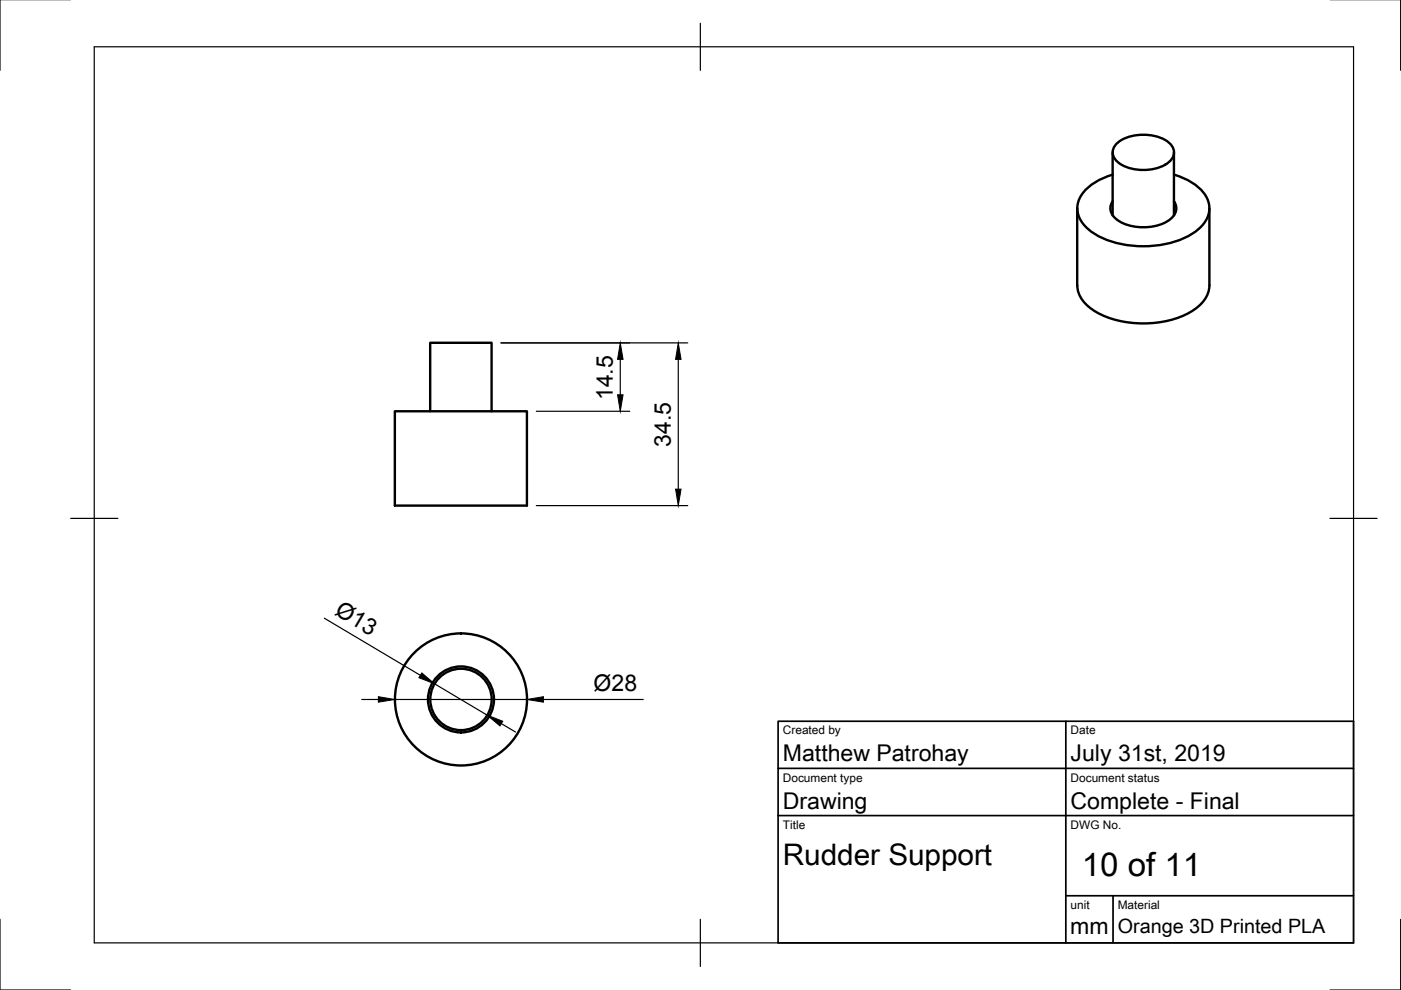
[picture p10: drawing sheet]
<svg xmlns="http://www.w3.org/2000/svg" width="297mm" height="210mm" viewBox="0 0 297 210" stroke-linecap="round" stroke-linejoin="round" font-family="sans-serif">
<defs><g id="words">
<text font-size="7" x="229.4" y="185.8">10 of 11</text>
<text font-size="6.3" x="166" y="183.4">Rudder Support</text>
<g font-size="4.9">
<text x="130" y="84.9" transform="rotate(-90 130 84.9)">14.5</text>
<text x="142.3" y="94.7" transform="rotate(-90 142.3 94.7)">34.5</text>
<text x="70.8" y="130.3" transform="rotate(31 70.8 130.3)">Ø13</text>
<text x="125.9" y="146.6">Ø28</text>
<text x="166" y="161.4">Matthew Patrohay</text>
<text x="227" y="161.4">July 31st, 2019</text>
<text x="166" y="171.4">Drawing</text>
<text x="227" y="171.4">Complete - Final</text>
<text x="226.9" y="198.1">mm</text>
</g>
<text font-size="4.2" x="237" y="197.9">Orange 3D Printed PLA</text>
<g font-size="2.5">
<text x="166" y="155.7">Created by</text>
<text x="227" y="155.7">Date</text>
<text x="166" y="165.7">Document type</text>
<text x="227" y="165.7">Document status</text>
<text x="166" y="175.7">Title</text>
<text x="227" y="175.7">DWG No.</text>
<text x="227" y="192.7">unit</text>
<text x="237" y="192.7">Material</text>
</g>
</g></defs>
<g fill="none" stroke="#000" stroke-width=".51">
<path d="M235.9 32.3v13.4M235.9 37a10.4 10.4 0 0 0-7.2 5.5 5.7 5.7 0 0 0 2.6 6.6 21 21 0 0 0 16.7 2.4 12.4 12.4 0 0 0 7.6-4.6 5.2 5.2 0 0 0-1.1-6.8 13.2 13.2 0 0 0-5.6-3.1M237.1 30.2a9.7 9.7 0 0 1 10.7 0 2.54 2.54 0 0 1 0 4.2 9.7 9.7 0 0 1-10.7 0 2.54 2.54 0 0 1 0-4.2zM248.9 32.3v13.4M228.4 44.2v16.3a6.8 6.8 0 0 0 4.1 5.7 22 22 0 0 0 19.8 0 7.2 7.2 0 0 0 4.1-5.7v-16.3M235.9 42.7a2.66 2.66 0 0 0 .7 3.7 10.3 10.3 0 0 0 11.6 0 2.66 2.66 0 0 0 .7-3.7M83.7 87.2h28v20h-28zM91.2 87.2v-14.5h13v14.5"/>
<circle cx="97.7" cy="148.3" r="14"/>
<circle cx="97.7" cy="148.3" r="6.5"/>
<circle cx="97.7" cy="148.3" r="7"/>
</g>
<g fill="none" stroke="#000" stroke-width=".25">
<path d="M0 -.1v15M297 -.1v15M20 9.9h267v190h-267zM148.5 4.9v10M106.2 72.7h39.6M131.5 76.2v7.5M143.8 76.2v27.5M113.7 87.2h19.8M15 109.9h10M113.7 107.2h32.1M282 109.9h10M68.8 131.1l20.3 12.1"/>
<path d="M76.7 148.3h3.5M83.7 148.3h28M92.1 145l11.2 6.6M106.3 153.4l3 1.8M115.2 148.3h21.2M0 194.9v15h15M148.5 194.9v10M297 194.9v15h-15"/>
</g>
<path d="M165 152.9h122v47h-122zM226 152.9v47M165 172.9h122M165 162.9h122M226 189.9h61M236 189.9v10" fill="none" stroke="#000" stroke-width=".36"/>
<path d="M131.5 72.7l.6 3.5h-1.2zM143.8 72.7l.6 3.5h-1.2zM130.9 83.7h1.2l-.6 3.5zM143.2 103.7h1.2l-.6 3.5zM80.2 147.7l3.5 .6-3.5 .6zM89.4 142.7l2.7 2.3-3.3-1.3zM103.3 151.6l3.3 1.3-.6 1zM111.7 148.3l3.5-.6v1.2z" fill="#000" stroke="#000" stroke-width=".21"/>
<use href="#words"/>
</svg>
